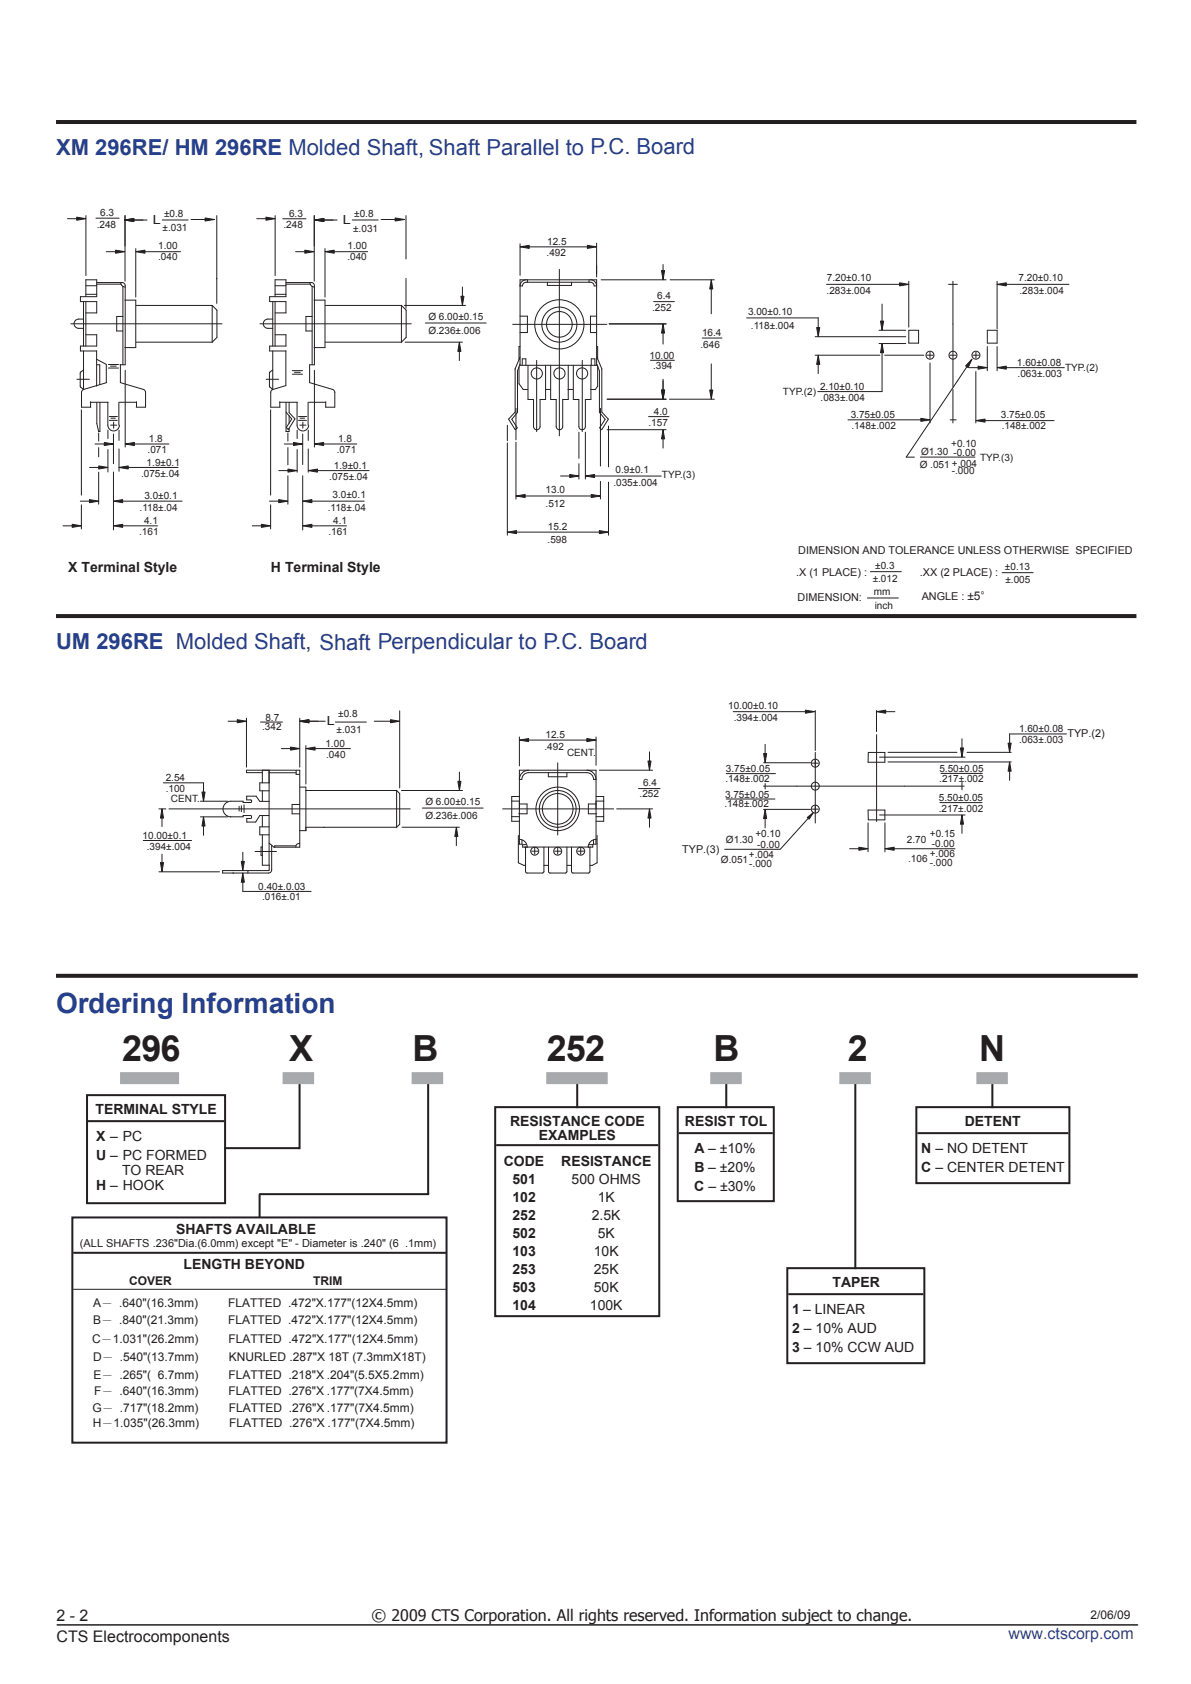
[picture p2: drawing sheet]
<svg xmlns="http://www.w3.org/2000/svg" width="210mm" height="297mm" viewBox="0 0 210 297" stroke-linecap="round" stroke-linejoin="round" font-family="sans-serif">
<defs><g id="words">
<g font-size="6.3" fill="#231f20">
<text x="21.6" y="187.2">296</text>
<text x="51" y="187.2">X</text>
<text x="72.7" y="187.2">B</text>
<text x="96.4" y="187.2">252</text>
<text x="125.8" y="187.2">B</text>
<text x="149.5" y="187.2">2</text>
<text x="172.7" y="187.2">N</text>
</g>
<text font-size="4.9" fill="#25408f" x="9.9" y="178.6">Ordering Information</text>
<g font-size="3.9" fill="#25408f">
<text x="9.9" y="27.3">XM 296RE/ HM 296RE Molded Shaft, Shaft Parallel to P.C. Board</text>
<text x="9.9" y="114.4">UM 296RE Molded Shaft, Shaft Perpendicular to P.C. Board</text>
</g>
<g font-size="2.8" fill="#231f20">
<text x="10" y="285.9">2 - 2</text>
<text x="65.5" y="285.9">© 2009 CTS Corporation. All rights reserved. Information subject to change.</text>
<text x="10" y="289.6">CTS Electrocomponents</text>
</g>
<text font-size="2.8" fill="#333b97" x="177.8" y="289.1">www.ctscorp.com</text>
<g font-size="2.5" fill="#231f20">
<text x="12" y="100.9">X Terminal Style</text>
<text x="47.8" y="100.9">H Terminal Style</text>
<text x="16.8" y="196.5">TERMINAL STYLE</text>
<text x="16.9" y="201.3">X – PC</text>
<text x="90" y="198.6">RESISTANCE CODE</text>
<text x="95" y="201.1">EXAMPLES</text>
<text x="120.8" y="198.6">RESIST TOL</text>
<text x="122.5" y="203.4">A – ±10%</text>
<text x="162.4" y="203.4">N – NO DETENT</text>
<text x="170.1" y="198.6">DETENT</text>
<text x="16.9" y="204.6">U – PC FORMED</text>
<text x="16.9" y="209.9">H – HOOK</text>
<text x="21.5" y="207.3">TO REAR</text>
<text x="88.8" y="205.7">CODE</text>
<text x="90.4" y="208.8">501</text>
<text x="99" y="205.7">RESISTANCE</text>
<text x="100.8" y="208.8">500 OHMS</text>
<text x="122.4" y="206.7">B – ±20%</text>
<text x="162.4" y="206.7">C – CENTER DETENT</text>
<text x="90.4" y="212">102</text>
<text x="90.4" y="215.2">252</text>
<text x="104.4" y="215.2">2.5K</text>
<text x="105.4" y="212">1K</text>
<text x="122.4" y="210.1">C – ±30%</text>
<text x="31" y="217.6">SHAFTS AVAILABLE</text>
<text x="90.4" y="218.4">502</text>
<text x="90.4" y="221.5">103</text>
<text x="104.7" y="221.5">10K</text>
<text x="105.4" y="218.4">5K</text>
<text x="32.4" y="223.8">LENGTH BEYOND</text>
<text x="90.4" y="224.7">253</text>
<text x="90.4" y="227.9">503</text>
<text x="104.7" y="224.7">25K</text>
<text x="104.7" y="227.9">50K</text>
<text x="146.8" y="227">TAPER</text>
<text x="90.4" y="231.1">104</text>
<text x="104" y="231.1">100K</text>
<text x="139.7" y="231.8">1 – LINEAR</text>
<text x="139.7" y="235.1">2 – 10% AUD</text>
<text x="139.7" y="238.5">3 – 10% CCW AUD</text>
</g>
<g font-size="2.2" fill="#231f20">
<text x="27" y="39.4">L</text>
<text x="60.5" y="39.4">L</text>
<text x="57.6" y="127.8">L</text>
</g>
<g font-size="2.1" fill="#231f20">
<text x="22.8" y="226.5">COVER</text>
<text x="55.2" y="226.5">TRIM</text>
<text x="16.4" y="230.4">A－ .640&quot;(16.3mm)</text>
<text x="16.4" y="233.4">B－ .840&quot;(21.3mm)</text>
<text x="40.3" y="230.4">FLATTED .472&quot;X.177&quot;(12X4.5mm)</text>
<text x="40.3" y="233.4">FLATTED .472&quot;X.177&quot;(12X4.5mm)</text>
<text x="16.3" y="236.8">C－1.031&quot;(26.2mm)</text>
<text x="16.4" y="240">D－ .540&quot;(13.7mm)</text>
<text x="40.3" y="236.8">FLATTED .472&quot;X.177&quot;(12X4.5mm)</text>
<text x="40.3" y="240">KNURLED .287&quot;X 18T (7.3mmX18T)</text>
<text x="16.5" y="243.1">E－ .265&quot;( 6.7mm)</text>
<text x="40.3" y="243.1">FLATTED .218&quot;X .204&quot;(5.5X5.2mm)</text>
<text x="16.3" y="249">G－ .717&quot;(18.2mm)</text>
<text x="16.4" y="251.8">H－1.035&quot;(26.3mm)</text>
<text x="16.6" y="246.1">F－ .640&quot;(16.3mm)</text>
<text x="40.3" y="246.1">FLATTED .276&quot;X .177&quot;(7X4.5mm)</text>
<text x="40.3" y="249">FLATTED .276&quot;X .177&quot;(7X4.5mm)</text>
<text x="40.4" y="251.8">FLATTED .276&quot;X .177&quot;(7X4.5mm)</text>
<text x="192.3" y="285.5">2/06/09</text>
</g>
<g font-size="1.9" fill="#231f20">
<text x="140.4" y="101.5">.X (1 PLACE) :</text>
<text x="140.8" y="97.7">DIMENSION AND TOLERANCE UNLESS OTHERWISE SPECIFIED</text>
<text x="162.2" y="101.5">.XX (2 PLACE) :</text>
<text x="140.6" y="106">DIMENSION:</text>
<text x="162.5" y="105.8">ANGLE : ±5°</text>
<text x="188.2" y="129.9">TYP.(2)</text>
<text x="120.3" y="150.4">TYP.(3)</text>
<text x="14.1" y="220">(ALL SHAFTS .236&quot;Dia.(6.0mm) except &quot;E&quot; - Diameter is .240&quot; (6 .1mm)</text>
</g>
<g font-size="1.8" fill="#231f20">
<text x="17" y="40.2">.248</text>
<text x="17.7" y="38.1">6.3</text>
<text x="28.7" y="40.7">±.031</text>
<text x="28.9" y="38.3">±0.8</text>
<text x="50" y="40.3">.248</text>
<text x="51" y="38.2">6.3</text>
<text x="62.3" y="40.8">±.031</text>
<text x="62.5" y="38.3">±0.8</text>
<text x="27.9" y="45.9">.040</text>
<text x="27.9" y="43.8">1.00</text>
<text x="61.3" y="45.9">.040</text>
<text x="61.3" y="43.8">1.00</text>
<text x="96.4" y="45.2">.492</text>
<text x="96.5" y="43.3">12.5</text>
<text x="115.9" y="52.7">6.4</text>
<text x="145.7" y="51.8">.283±.004</text>
<text x="145.8" y="49.6">7.20±0.10</text>
<text x="179.6" y="49.6">7.20±0.10</text>
<text x="179.8" y="51.8">.283±.004</text>
<text x="75.5" y="56.4">Ø 6.00±0.15</text>
<text x="75.5" y="58.9">Ø.236±.006</text>
<text x="115" y="54.8">.252</text>
<text x="123.8" y="59.3">16.4</text>
<text x="131.9" y="55.5">3.00±0.10</text>
<text x="132.4" y="57.9">.118±.004</text>
<text x="114.5" y="63.3">10.00</text>
<text x="115.1" y="65">.394</text>
<text x="123.5" y="61.4">.646</text>
<text x="179.3" y="64.6">1.60±0.08</text>
<text x="187.8" y="65.4">TYP.(2)</text>
<text x="138.1" y="69.6">TYP.(2)</text>
<text x="144.6" y="68.7">2.10±0.10</text>
<text x="144.7" y="70.7">.083±.004</text>
<text x="179.4" y="66.5">.063±.003</text>
<text x="114.3" y="75.2">.157</text>
<text x="115.3" y="73.1">4.0</text>
<text x="150" y="73.7">3.75±0.05</text>
<text x="150.1" y="75.7">.148±.002</text>
<text x="176.5" y="73.7">3.75±0.05</text>
<text x="176.6" y="75.7">.148±.002</text>
<text x="25.9" y="82.2">1.9±0.1</text>
<text x="26" y="80">.071</text>
<text x="26.2" y="78">1.8</text>
<text x="58.9" y="82.7">1.9±0.1</text>
<text x="59.4" y="80">.071</text>
<text x="59.6" y="78">1.8</text>
<text x="108.5" y="83.4">0.9±0.1</text>
<text x="162.2" y="82.5">Ø .051 +.004</text>
<text x="162.4" y="80.3">Ø1.30 -0.00</text>
<text x="167.7" y="78.8">+0.10</text>
<text x="167.8" y="83.6">-.000</text>
<text x="172.8" y="81.2">TYP.(3)</text>
<text x="24.9" y="84.1">.075±.04</text>
<text x="25.5" y="88">3.0±0.1</text>
<text x="58.1" y="84.7">.075±.04</text>
<text x="58.6" y="87.8">3.0±0.1</text>
<text x="96.2" y="87">13.0</text>
<text x="96.2" y="89.4">.512</text>
<text x="108.2" y="85.7">.035±.004</text>
<text x="116.7" y="84.2">TYP.(3)</text>
<text x="24.5" y="94.4">.161</text>
<text x="24.6" y="90.1">.118±.04</text>
<text x="25.4" y="92.5">4.1</text>
<text x="57.8" y="90.1">.118±.04</text>
<text x="57.9" y="94.4">.161</text>
<text x="58.8" y="92.5">4.1</text>
<text x="96.6" y="95.7">.598</text>
<text x="96.6" y="93.5">15.2</text>
<text x="154.3" y="100.4">±0.3</text>
<text x="177.2" y="100.5">±0.13</text>
<text x="153.9" y="102.7">±.012</text>
<text x="154.1" y="105">mm</text>
<text x="154.2" y="107.3">inch</text>
<text x="177.3" y="102.9">±.005</text>
<text x="128.4" y="125.1">10.00±0.10</text>
<text x="46.2" y="128.8">.342</text>
<text x="46.8" y="127.1">8.7</text>
<text x="57.4" y="131.7">1.00</text>
<text x="59.4" y="129.2">±.031</text>
<text x="59.6" y="126.5">±0.8</text>
<text x="96.2" y="130.2">12.5</text>
<text x="129.4" y="127.2">.394±.004</text>
<text x="179.7" y="131">.063±.003</text>
<text x="179.7" y="129.1">1.60±0.08</text>
<text x="29.2" y="137.8">2.54</text>
<text x="57.5" y="133.7">.040</text>
<text x="96" y="132.2">.492</text>
<text x="100" y="133.4">CENT.</text>
<text x="127.9" y="137.9">.148±.002</text>
<text x="128" y="136.2">3.75±0.05</text>
<text x="165.6" y="137.9">.217±.002</text>
<text x="165.6" y="136.2">5.50±0.05</text>
<text x="29.2" y="139.7">.100</text>
<text x="30.2" y="141.5">CENT.</text>
<text x="75" y="142">Ø 6.00±0.15</text>
<text x="112.8" y="140.6">.252</text>
<text x="113.4" y="138.7">6.4</text>
<text x="127.8" y="142.4">.148±.002</text>
<text x="127.8" y="140.7">3.75±0.05</text>
<text x="165.5" y="141.3">5.50±0.05</text>
<text x="165.5" y="143.1">.217±.002</text>
<text x="25.1" y="147.9">10.00±0.1</text>
<text x="25.9" y="149.9">.394±.004</text>
<text x="75" y="144.4">Ø.236±.006</text>
<text x="128" y="148.7">Ø1.30</text>
<text x="133.2" y="147.7">+0.10</text>
<text x="133.5" y="149.5">-0.00</text>
<text x="159.9" y="148.7">2.70</text>
<text x="164" y="147.6">+0.15</text>
<text x="164.3" y="149.3">-0.00</text>
<text x="127.1" y="152.2">Ø.051</text>
<text x="132" y="151.3">+.004</text>
<text x="132.1" y="152.9">-.000</text>
<text x="160.1" y="152.1">.106</text>
<text x="163.9" y="151.2">+.006</text>
<text x="163.9" y="152.8">-.000</text>
<text x="45.5" y="157">0.40±.0.03</text>
<text x="46.2" y="158.7">.016±.01</text>
</g>
</g></defs>
<path d="M52.8 190.7v12M75.5 190.7v19.9M101.8 190.7v6M128.1 190.7v5.8M150.8 190.7v36.5M175 190.7v4.9M38.7 202.5h14.1M45.7 210.6h30M45.8 210.6v4.1" fill="none" stroke="#231f20" stroke-width=".35"/>
<path d="M119.7 195.4h16.6v16.3h-16.6z" fill-rule="evenodd" fill="#fff"/>
<path d="M119.5 195.3h16.9v16.5h-16.9zM119.7 199.8h16.6" fill="none" stroke="#231f20" stroke-width=".35"/>
<path d="M15.5 193.3h24v18.7h-24z" fill-rule="evenodd" fill="#fff"/>
<path d="M15.3 193.1h24.4v19.1h-24.4zM15.5 197.7h24M12.8 214.7h65.9v39.7h-65.9zM12.9 221h65.9" fill="none" stroke="#231f20" stroke-width=".35"/>
<path d="M12.9 227.4h65.9" fill="none" stroke="#231f20" stroke-width=".18"/>
<path d="M9.9 21.5h190.5M9.9 108.7h190.5M9.9 172.1h190.7" fill="none" stroke="#231f20" stroke-width=".71" stroke-linecap="butt"/>
<path d="M49.8 190.1h5.6M72.6 190.1h5.5M96.3 190.1h10.9M125.2 190.1h5.6M148 190.1h5.5M172.2 190.1h5.5" fill="none" stroke="#a8a9ad" stroke-width="2.1" stroke-linecap="butt"/>
<path d="M139 223.8h23.8v16.4h-23.8z" fill-rule="evenodd" fill="#fff"/>
<path d="M138.8 223.7h24.2v16.7h-24.2zM139 228.2h23.8" fill="none" stroke="#231f20" stroke-width=".35"/>
<path d="M161.7 195.4h26.7v13.1h-26.7z" fill-rule="evenodd" fill="#fff"/>
<path d="M161.6 195.3h27v13.4h-27zM161.7 199.8h26.7" fill="none" stroke="#231f20" stroke-width=".35"/>
<path d="M87.5 195.4h28.6v36.6h-28.6z" fill-rule="evenodd" fill="#fff"/>
<path d="M87.3 195.3h28.9v36.8h-28.9zM87.5 202h28.6" fill="none" stroke="#231f20" stroke-width=".35"/>
<g fill="none" stroke="#231f20" stroke-width=".18">
<path d="M16.9 38.5h4.1M49.9 38.6h4M92.6 43.5h11.9M115.2 53.2h3.7M123.8 59.6h3.5M131.7 56.1h12.6M22.1 65.3v13.5M23.7 78.3h6.1M55.4 65.3v13.5M91 72v5.6M114.4 73.5h3.6M114.7 63.5h4.2"/>
<path d="M144.2 69.1h11.3M11.1 92.7h1.6M20 83.2v10.3M21 82.4h10.4M91.1 93.8h14.6M92.6 87.5h11.7M162.3 80.6h9.6"/>
</g>
<path d="M20 92.7l1.6-.2v.5z" fill-rule="evenodd" fill="#231f20"/>
<path d="M14.4 89v4.3M20 92.7l1.6-.2v.5z" fill="none" stroke="#231f20" stroke-width=".18"/>
<path d="M12.7 92.5l1.7 .2-1.7 .3z" fill-rule="evenodd" fill="#231f20"/>
<path d="M12.7 92.5l1.7 .2-1.7 .3zM21.6 92.7h6.2" fill="none" stroke="#231f20" stroke-width=".18"/>
<path d="M20 88.4l1.6-.3v.6z" fill-rule="evenodd" fill="#231f20"/>
<path d="M14.4 72.3v15M19 79.3v3.9M20 76.5v5.3M20 88.4l1.6-.3v.6z" fill="none" stroke="#231f20" stroke-width=".18"/>
<path d="M15.8 88.1l1.6 .3-1.6 .3z" fill-rule="evenodd" fill="#231f20"/>
<path d="M14.2 88.4h1.6M15.8 88.1l1.6 .3-1.6 .3zM15.8 82.4h1.6M17.4 83.3v5.6" fill="none" stroke="#231f20" stroke-width=".18"/>
<path d="M17.4 82.2l1.6 .2-1.6 .3z" fill-rule="evenodd" fill="#231f20"/>
<path d="M16.8 78.3h1.6M17.4 76.4v1.4M17.4 78.9v1.7M19 75.9v1.4M17.4 82.2l1.6 .2-1.6 .3z" fill="none" stroke="#231f20" stroke-width=".18"/>
<path d="M18.4 78l1.6 .3-1.6 .3z" fill-rule="evenodd" fill="#231f20"/>
<path d="M18.4 78l1.6 .3-1.6 .3zM21 79.2v3.9M21.6 88.4h10.5" fill="none" stroke="#231f20" stroke-width=".18"/>
<path d="M21 82.4l1.6-.2v.5z" fill-rule="evenodd" fill="#231f20"/>
<path d="M21 75.9v1.8M21 82.4l1.6-.2v.5z" fill="none" stroke="#231f20" stroke-width=".18"/>
<path d="M22.1 78.3l1.6-.3v.6z" fill-rule="evenodd" fill="#231f20"/>
<path d="M22.1 78.3l1.6-.3v.6z" fill="none" stroke="#231f20" stroke-width=".18"/>
<path d="M55.4 78.3l1.7-.3v.6z" fill-rule="evenodd" fill="#231f20"/>
<path d="M55.4 78.3l1.7-.3v.6zM44.5 92.7h1.6M47.7 89v4.3M53.4 83.9v9.6M55 88.4h9.2M55 92.7h6.1M56 83h9.1" fill="none" stroke="#231f20" stroke-width=".18"/>
<path d="M46.1 92.5l1.6 .2-1.6 .3z" fill-rule="evenodd" fill="#231f20"/>
<path d="M46.1 92.5l1.6 .2-1.6 .3z" fill="none" stroke="#231f20" stroke-width=".18"/>
<path d="M53.4 92.7l1.6-.2v.5z" fill-rule="evenodd" fill="#231f20"/>
<path d="M47.7 72.3v15M50.8 78.9v3.1M52.4 79.3v4M53.4 76.5v5.4M54.4 79.2v4.1M47.5 88.4h1.6M53.4 92.7l1.6-.2v.5z" fill="none" stroke="#231f20" stroke-width=".18"/>
<path d="M50.8 82.7l1.6 .3-1.6 .3z" fill-rule="evenodd" fill="#231f20"/>
<path d="M50.8 83.9v5M50.8 82.7l1.6 .3-1.6 .3z" fill="none" stroke="#231f20" stroke-width=".18"/>
<path d="M49.1 88.1l1.7 .3-1.7 .3z" fill-rule="evenodd" fill="#231f20"/>
<path d="M49.1 88.1l1.7 .3-1.7 .3zM49.2 83h1.6" fill="none" stroke="#231f20" stroke-width=".18"/>
<path d="M53.4 88.4l1.6-.3v.6z" fill-rule="evenodd" fill="#231f20"/>
<path d="M53.4 88.4l1.6-.3v.6z" fill="none" stroke="#231f20" stroke-width=".18"/>
<path d="M54.4 83l1.6-.3v.6z" fill-rule="evenodd" fill="#231f20"/>
<path d="M54.4 83l1.6-.3v.6z" fill="none" stroke="#231f20" stroke-width=".18"/>
<path d="M51.8 78l1.6 .3-1.6 .3z" fill-rule="evenodd" fill="#231f20"/>
<path d="M50.1 78.3h1.7M50.8 76.4v1.4M51.8 78l1.6 .3-1.6 .3zM52.4 75.9v1.4M54.4 75.9v1.8M57.1 78.3h5.8M89.5 78.1v16.3" fill="none" stroke="#231f20" stroke-width=".18"/>
<path d="M89.5 93.8l1.6-.2v.5z" fill-rule="evenodd" fill="#231f20"/>
<path d="M91 78v10M89.5 93.8l1.6-.2v.5z" fill="none" stroke="#231f20" stroke-width=".18"/>
<path d="M91 87.5l1.6-.3v.5z" fill-rule="evenodd" fill="#231f20"/>
<path d="M38.2 38v15.5M22 43.4v-5.4v11.6M89.5 75v2.7M91 87.5l1.6-.3v.5z" fill="none" stroke="#231f20" stroke-width=".18"/>
<path d="M13.5 38.3l1.6 .3-1.6 .2z" fill-rule="evenodd" fill="#231f20"/>
<path d="M11.9 38.6h1.6M13.5 38.3l1.6 .3-1.6 .2zM15.1 38v10.6M18.8 44.4h1.6M23.9 43.9v8.5M25.6 44.4h6.2" fill="none" stroke="#231f20" stroke-width=".18"/>
<path d="M23.9 44.4l1.7-.3v.6z" fill-rule="evenodd" fill="#231f20"/>
<path d="M23.9 44.4l1.7-.3v.6z" fill="none" stroke="#231f20" stroke-width=".18"/>
<path d="M20.4 44.1l1.6 .3-1.6 .3z" fill-rule="evenodd" fill="#231f20"/>
<path d="M71.6 38v7.7M20.4 44.1l1.6 .3-1.6 .3zM38.2 49.1v.1M55.4 43.4v-5.4v11.6" fill="none" stroke="#231f20" stroke-width=".18"/>
<path d="M46.9 38.3l1.6 .3-1.6 .2z" fill-rule="evenodd" fill="#231f20"/>
<path d="M45.3 38.6h1.6M46.9 38.3l1.6 .3-1.6 .2zM48.5 38v10.6" fill="none" stroke="#231f20" stroke-width=".18"/>
<path d="M53.7 44.1l1.7 .3-1.7 .3z" fill-rule="evenodd" fill="#231f20"/>
<path d="M52.1 44.4h1.6M53.7 44.1l1.7 .3-1.7 .3zM57.3 43.9v8.5M58.9 44.4h5.9" fill="none" stroke="#231f20" stroke-width=".18"/>
<path d="M57.3 44.4l1.6-.3v.6z" fill-rule="evenodd" fill="#231f20"/>
<path d="M57.3 44.4l1.6-.3v.6zM71.6 49.3v5.1M71.6 49.1v.1M91.7 43v5.6" fill="none" stroke="#231f20" stroke-width=".18"/>
<path d="M91.7 43.5l1.6-.2v.5z" fill-rule="evenodd" fill="#231f20"/>
<path d="M91.7 43.5l1.6-.2v.5zM105.9 72v10.2M107.1 75.8h10.4M149.5 74h12.9M164 64v10.6M168 68.7v5.9M172.1 65.5v9.1M104.8 84h11.8M107.3 85v9.4" fill="none" stroke="#231f20" stroke-width=".18"/>
<path d="M105.7 93.6l1.6 .2-1.6 .3z" fill-rule="evenodd" fill="#231f20"/>
<path d="M102.1 76.2v4.6M103.2 76.2v8.3M105.7 93.6l1.6 .2-1.6 .3z" fill="none" stroke="#231f20" stroke-width=".18"/>
<path d="M100.5 83.7l1.6 .3-1.6 .2z" fill-rule="evenodd" fill="#231f20"/>
<path d="M98.8 84h1.7M100.5 83.7l1.6 .3-1.6 .2zM105.9 84.9v3.1" fill="none" stroke="#231f20" stroke-width=".18"/>
<path d="M104.3 87.2l1.6 .3-1.6 .2z" fill-rule="evenodd" fill="#231f20"/>
<path d="M104.3 87.2l1.6 .3-1.6 .2z" fill="none" stroke="#231f20" stroke-width=".18"/>
<path d="M103.2 84l1.6-.3v.5z" fill-rule="evenodd" fill="#231f20"/>
<path d="M107.3 75.1v7.2M102.1 81.8v2.7M103.2 84l1.6-.3v.5z" fill="none" stroke="#231f20" stroke-width=".18"/>
<path d="M116.9 75.8l.3 1.6h-.6z" fill-rule="evenodd" fill="#231f20"/>
<path d="M116.9 75.8l.3 1.6h-.6zM116.9 77.4v1.6" fill="none" stroke="#231f20" stroke-width=".18"/>
<path d="M172.1 74.2l1.6-.3v.6z" fill-rule="evenodd" fill="#231f20"/>
<path d="M168.8 67.2l-9 13.4h1.4M172.1 74.2l1.6-.3v.6z" fill="none" stroke="#231f20" stroke-width=".18"/>
<path d="M162.4 73.8l1.6 .2-1.6 .3z" fill-rule="evenodd" fill="#231f20"/>
<path d="M145.7 50.1h12.9M162.4 73.8l1.6 .2-1.6 .3zM167.5 74h1.1M173.7 74.2h12.2" fill="none" stroke="#231f20" stroke-width=".18"/>
<path d="M155.3 56.6h.5l-.3 1.6z" fill-rule="evenodd" fill="#231f20"/>
<path d="M155.3 56.6h.5l-.3 1.6z" fill="none" stroke="#231f20" stroke-width=".18"/>
<path d="M155.5 60.6l.3 1.6h-.5z" fill-rule="evenodd" fill="#231f20"/>
<path d="M105.2 42.9v5.9M105.2 46.9v1.4M106 49.3h11.5M107.4 57.1h10.1M143.7 59.4h16M155 58.2h4.7M107.1 70.4h10.4M155 60.6h4.7M155.5 60.6l.3 1.6h-.5z" fill="none" stroke="#231f20" stroke-width=".18"/>
<path d="M103.6 43.3l1.6 .2-1.6 .3z" fill-rule="evenodd" fill="#231f20"/>
<path d="M103.6 43.3l1.6 .2-1.6 .3zM125.4 50.8v4.5M116.9 66.9v1.9v-1.6M118 70.4h8" fill="none" stroke="#231f20" stroke-width=".18"/>
<path d="M116.6 68.8h.6l-.3 1.6z" fill-rule="evenodd" fill="#231f20"/>
<path d="M116.6 68.8h.6l-.3 1.6z" fill="none" stroke="#231f20" stroke-width=".18"/>
<path d="M116.6 68.8h.6l-.3 1.6z" fill-rule="evenodd" fill="#231f20"/>
<path d="M116.9 58.7v2M116.6 68.8h.6l-.3 1.6z" fill="none" stroke="#231f20" stroke-width=".18"/>
<path d="M116.9 57.1l.3 1.6h-.6z" fill-rule="evenodd" fill="#231f20"/>
<path d="M116.9 57.1l.3 1.6h-.6zM125.4 64.2v4.6" fill="none" stroke="#231f20" stroke-width=".18"/>
<path d="M125.1 68.8h.6l-.3 1.6z" fill-rule="evenodd" fill="#231f20"/>
<path d="M116.9 46.7v1M118.2 49.3h7.8M125.1 68.8h.6l-.3 1.6z" fill="none" stroke="#231f20" stroke-width=".18"/>
<path d="M116.6 47.7h.6l-.3 1.6z" fill-rule="evenodd" fill="#231f20"/>
<path d="M116.6 47.7h.6l-.3 1.6z" fill="none" stroke="#231f20" stroke-width=".18"/>
<path d="M125.4 49.3l.3 1.7h-.6z" fill-rule="evenodd" fill="#231f20"/>
<path d="M125.4 49.3l.3 1.7h-.6zM155.5 53.6v3.7M143.7 62.6h11.4" fill="none" stroke="#231f20" stroke-width=".18"/>
<path d="M144.3 62.6l.2 1.7h-.5z" fill-rule="evenodd" fill="#231f20"/>
<path d="M144.3 62.6l.2 1.7h-.5zM144.3 64.3v1.6" fill="none" stroke="#231f20" stroke-width=".18"/>
<path d="M144 57.8h.5l-.2 1.6z" fill-rule="evenodd" fill="#231f20"/>
<path d="M144 57.8h.5l-.2 1.6zM144.3 56.1v1.7M160.2 49.6v8.1M168 49.6v7.6M155.5 62.2v6.9M156 62.6h6.9M170.8 64.8h1.7" fill="none" stroke="#231f20" stroke-width=".18"/>
<path d="M171.4 63.3l-.7 1.5-.4-.3z" fill-rule="evenodd" fill="#231f20"/>
<path d="M170.5 64.7l-1.7 2.5M171.4 63.3l-.7 1.5-.4-.3z" fill="none" stroke="#231f20" stroke-width=".18"/>
<path d="M158.6 49.9l1.6 .2-1.6 .3z" fill-rule="evenodd" fill="#231f20"/>
<path d="M158.6 49.9l1.6 .2-1.6 .3zM167.3 50.1h1.5M175.8 49.6v8.4M174.1 61.1v4.3M175.8 61.1v4.3M177.4 64.8h10.3" fill="none" stroke="#231f20" stroke-width=".18"/>
<path d="M175.8 64.8l1.6-.2v.5z" fill-rule="evenodd" fill="#231f20"/>
<path d="M175.8 64.8l1.6-.2v.5z" fill="none" stroke="#231f20" stroke-width=".18"/>
<path d="M172.5 64.6l1.6 .2-1.6 .3z" fill-rule="evenodd" fill="#231f20"/>
<path d="M177.4 50.1h11.1M172.5 64.6l1.6 .2-1.6 .3z" fill="none" stroke="#231f20" stroke-width=".18"/>
<path d="M175.8 50.1l1.6-.2v.5z" fill-rule="evenodd" fill="#231f20"/>
<g fill="none" stroke="#231f20" stroke-width=".18">
<path d="M12.5 57.1h26.6M14.7 53.2v7.9M14.7 56.3h-.6a.84 .84 0 0 0-1 .8 .84 .84 0 0 0 1 .8h.6M15.1 53.2v7.9M15.1 59h2v2h-2.9v.9h2.8v6.2M15.1 52.3v-3h2v3h-2.9v.9h2.9v2h-2M15.1 50.4h2M15.1 51.9h2M17 50.1h4.4M17.1 49.8h3.6a1.39 1.39 0 0 1 1.3 .3l.1 14.2h-.9M21.3 49.8a.79 .79 0 0 0 .8 .8M21.7 50.5v13.8"/>
<path d="M21.7 55.8h-1.1v2.6h1.1M22 52.9h1.9v2.2v6.2h-1.9M24 53.9h13.4M37.4 53.9v6.4M37.4 53.9l.1 .1a1.46 1.46 0 0 1 .7 1.7v3.5a1.54 1.54 0 0 1-.8 1.1M45.8 57.1h26.7M48.1 53.2v7.9M48.1 56.3h-.6a.84 .84 0 0 0-1.1 .8 .84 .84 0 0 0 1.1 .8h.6M48.5 53.2v7.9M48.5 59h1.9v2h-2.9v.9h2.9M48.5 52.3v-3h1.9v3h-2.9v.7v.2h2.9v2h-1.9M48.5 51.9h1.9"/>
<path d="M48.5 50.4h1.9M50.4 50.1h4.3M50.4 49.8h3.6a1.39 1.39 0 0 1 1.4 .3v14.2h-.8v3.2l3.2 .9a1.18 1.18 0 0 1 1.2 .8v2.6M54.6 49.8a.79 .79 0 0 0 .8 .8M55 50.5v13.8M55 55.8h-1.1v.9v1.7h1.1M55.4 52.9h1.9v1.1v7.3h-1.9M57.4 53.9h13.4M70.8 53.9v6.4M70.8 53.9l.1 .1a1.46 1.46 0 0 1 .7 1.7v3.5a1.54 1.54 0 0 1-.8 1.1M71.3 53.9h10.8M90.4 57.2h16.6"/>
<path d="M91.7 49.3h13.5M92.8 49.8h11.3M96.5 50.3h4.3M98.6 47.5v29.4M168 57.2v11.1M175.8 50.1l1.6-.2v.5zM13.6 66.9h2.2M14.4 71.8h1.6M14.7 65.3l-.5 .4-.1 .9 .1 1.6 .5 .5M14.7 61.9v6.8M15.9 70.9h3.2M16 70.9v.9"/>
<path d="M17 63.4l1.7 .8M17 64.3h.6v3.5M17.1 71v3.7l.3 1.4h.2v-5.1M18.7 64.3v3.2M18.8 67.5l-3.2 .9a1.18 1.18 0 0 0-1.2 .8v2.6M19 70.9v3.3a1.67 1.67 0 0 0 .6 1.7 1.02 1.02 0 0 0 1.5-.9M19.1 64.9h1.8M19.1 64.3h1.8M19.3 74.1h1.4M19.3 73.5h1.4M19.5 64.6h1M19.5 75h1.1"/>
<path d="M19.6 73.8h.7M20 74.4v1.1M21 70.9v4.1M21.1 70.9h3M21.2 64.3v3.2l3.3 .9a1.18 1.18 0 0 1 1.2 .8v2.6M24 60.3h13.4M24 71.8h1.6M24.1 70.9v.9M46.9 66.9h2.2M47.8 71.8h1.6M48.1 65.3l-.6 .5v2.3l.6 .6M48.1 61.9v6.8"/>
<path d="M49.3 70.9h3.1M49.3 70.9v.9M50.4 61.9v6.1l-1.5 .4a1.18 1.18 0 0 0-1.2 .8v2.6M50.4 71v5.1h.6v-.6M51 71v.6a1.57 1.57 0 0 0 .5 1.7l.5 .6-1.2 1.9-.3-.4 .9-1.5-1-1.2M51 73.3v1.3M51.5 66h1.8M51.5 65.4h1.8M51.9 65.7h1M52.4 70.9v3.3a1.67 1.67 0 0 0 .6 1.7 1.02 1.02 0 0 0 1.4-.9M52.6 74.1h1.4M52.6 73.5h1.5"/>
<path d="M52.9 75h1M52.9 73.8h.8M53.4 74.4v1.1M54.3 70.9v4.1M54.4 70.9h3M57.4 60.3h13.4M57.4 71.8h1.6M57.4 70.9v.9M71.4 60.3h10.1M90.8 65.1v6.6a1.23 1.23 0 0 1-.5 1.6l-.6 .6 1.2 1.9 .3-.4-1-1.5 .2-.1a2.06 2.06 0 0 0 .8-2v-6.4M91.7 64.4h13.5M94.1 70.5v3.8a1.48 1.48 0 0 0 .3 1.4 .61 .61 0 0 0 .7-.1 .61 .61 0 0 0 .1-.6v-4.5"/>
<path d="M94.6 63.6v12.5M97.1 70.5h1M102.7 63.6v12.5"/>
<circle cx="98.6" cy="57.2" r="4.3"/>
<circle cx="98.6" cy="57.2" r="2.26"/>
<circle cx="98.6" cy="57.2" r="3.1"/>
</g>
<path d="M81 60.3l.3 1.7h-.6z" fill-rule="evenodd" fill="#231f20"/>
<path d="M81 60.3l.3 1.7h-.6zM81 62v1.6" fill="none" stroke="#231f20" stroke-width=".18"/>
<path d="M81.3 52.2h.5l-.3 1.7z" fill-rule="evenodd" fill="#231f20"/>
<g fill="none" stroke="#231f20" stroke-width=".18">
<path d="M81.3 52.2h.5l-.3 1.7zM81.5 50.6v1.6M91.7 49.3v15.1M91.7 55.8h1.3v.2v2.6h-1.3M92.8 49.3a1.08 1.08 0 0 0-1.1 1.1h.4a.65 .65 0 0 1 .7-.6M93 49.3v.5M96.5 49.8v.5M100.8 49.8v.5M103.9 49.3v.5M104.1 49.3a1.08 1.08 0 0 1 1.1 1.1h-.4a.65 .65 0 0 0-.7-.6M105.2 49.3v15.1M105.2 55.8h-1.1v2.8h1.1"/>
<path d="M160.2 58.2h1.8v2.3h-1.8zM174.1 58.2h1.7v2.3h-1.7zM91.5 64.7v2.2a1.97 1.97 0 0 0 .8 1.8h.8M91.7 63l-.9 2.1M91.7 64.2l-.5 1.2M91.7 61.1h-.2v2.3M92.1 64.4v-1.1h.6v1.1M93.1 64.4v6.1h1M96.2 64.4v6.1h-1M96.2 68.7h.9M97.1 64.4v6.1M100.1 68.7h.9"/>
<path d="M100.2 64.4v6.1h-1v3.8a1.48 1.48 0 0 1-.3 1.4 .61 .61 0 0 1-.7-.1 .61 .61 0 0 1-.1-.6v-4.5M101.1 64.4v6.1h1v3.8a1.48 1.48 0 0 0 .3 1.4 .61 .61 0 0 0 .6-.1 .61 .61 0 0 0 .2-.6v-4.5h1v-6.1M104.3 64.4v-1.1h.6v1.1M105.2 63a6.1 6.1 0 0 1 .9 2.4v6.3a1.23 1.23 0 0 0 .6 1.6l.6 .6-1.2 1.9M105.3 64.3l.2 .5a2.19 2.19 0 0 1 .2 1.5v5.5a1.28 1.28 0 0 0 .5 1.5l.5 .6-1 1.5 .4 .4M105.3 61.1h.1v2.2M105.4 64.6v2.6a1.3 1.3 0 0 1-.4 1.5h-.8M163.4 62.6h1.1M164 62.1v1.1M167.5 62.6h1.1M171.5 62.6h1.1M172.1 62.1v1.1"/>
<circle cx="94.6" cy="65.9" r=".99"/>
<circle cx="98.6" cy="65.9" r=".99"/>
<circle cx="102.6" cy="65.9" r=".99"/>
<circle cx="164" cy="62.6" r=".7"/>
<circle cx="168" cy="62.6" r=".7"/>
<circle cx="172.1" cy="62.6" r=".7"/>
</g>
<path d="M51.2 131.8l1.7 .2-1.7 .3z" fill-rule="evenodd" fill="#231f20"/>
<path d="M28.8 138.1h7.1M51.2 131.8l1.7 .2-1.7 .3zM25.3 148.2h8.5M28 153.8h10.7" fill="none" stroke="#231f20" stroke-width=".18"/>
<path d="M28.3 152.1h.5l-.2 1.7z" fill-rule="evenodd" fill="#231f20"/>
<path d="M28.3 152.1h.5l-.2 1.7zM28.6 150.6v1.5" fill="none" stroke="#231f20" stroke-width=".18"/>
<path d="M28.6 142.7l.2 1.6h-.5z" fill-rule="evenodd" fill="#231f20"/>
<path d="M28 142.7h1.3M28.6 142.7l.2 1.6h-.5zM28.6 144.3v1.5M42.8 157.2h12.1" fill="none" stroke="#231f20" stroke-width=".18"/>
<path d="M42.8 154l.3 1.6h-.6z" fill-rule="evenodd" fill="#231f20"/>
<path d="M41 153.5h.1M41 154h.2M42.8 154l.3 1.6h-.6zM42.8 155.6v1.6" fill="none" stroke="#231f20" stroke-width=".18"/>
<path d="M42.5 151.9h.6l-.3 1.6z" fill-rule="evenodd" fill="#231f20"/>
<path d="M35.3 141.3h4.9M35.3 144.1h4.9M35.9 145.7v1.6M42.5 151.9h.6l-.3 1.6zM42.8 150.3v1.6" fill="none" stroke="#231f20" stroke-width=".18"/>
<path d="M35.9 144.1l.3 1.6h-.6z" fill-rule="evenodd" fill="#231f20"/>
<path d="M35.9 144.1l.3 1.6h-.6z" fill="none" stroke="#231f20" stroke-width=".18"/>
<path d="M35.6 139.7h.6l-.3 1.6z" fill-rule="evenodd" fill="#231f20"/>
<path d="M35.6 139.7h.6l-.3 1.6zM35.9 138.1v1.6" fill="none" stroke="#231f20" stroke-width=".18"/>
<path d="M41.8 126.9l1.7 .3-1.7 .3z" fill-rule="evenodd" fill="#231f20"/>
<path d="M40.2 127.2h1.6M41.8 126.9l1.7 .3-1.7 .3zM43.5 126.7v8.6M45.9 127.3h3.9M49.6 132h1.6M52.9 126.7v8.6M53.9 131.5v6.8M55.6 132h6.2M56.1 127.2h-1.6h2.8M66 127.2h2.9M70.5 125.4v13.6M178 129.4h10" fill="none" stroke="#231f20" stroke-width=".18"/>
<path d="M53.9 132l1.7-.2v.5z" fill-rule="evenodd" fill="#231f20"/>
<path d="M53.9 132l1.7-.2v.5z" fill="none" stroke="#231f20" stroke-width=".18"/>
<path d="M52.9 127.2l1.6-.3v.6z" fill-rule="evenodd" fill="#231f20"/>
<path d="M52.9 127.2l1.6-.3v.6z" fill="none" stroke="#231f20" stroke-width=".18"/>
<path d="M52.9 127.2l1.6-.3v.6z" fill-rule="evenodd" fill="#231f20"/>
<path d="M52.9 127.2l1.6-.3v.6z" fill="none" stroke="#231f20" stroke-width=".18"/>
<path d="M68.9 126.9l1.6 .3-1.6 .3z" fill-rule="evenodd" fill="#231f20"/>
<path d="M68.9 126.9l1.6 .3-1.6 .3zM108.7 142.7h6.4" fill="none" stroke="#231f20" stroke-width=".18"/>
<path d="M114.5 142.7l.3 1.6h-.5z" fill-rule="evenodd" fill="#231f20"/>
<path d="M91.6 130v5.1M93.2 130.5h11.9M114.5 142.7l.3 1.6h-.5zM114.5 144.3v1.6" fill="none" stroke="#231f20" stroke-width=".18"/>
<path d="M91.6 130.5l1.6-.2v.5z" fill-rule="evenodd" fill="#231f20"/>
<path d="M91.6 130.5l1.6-.2v.5zM105.1 130v5M105.7 135.8h9.4" fill="none" stroke="#231f20" stroke-width=".18"/>
<path d="M103.5 130.3l1.6 .2-1.6 .3z" fill-rule="evenodd" fill="#231f20"/>
<path d="M103.5 130.3l1.6 .2-1.6 .3z" fill="none" stroke="#231f20" stroke-width=".18"/>
<path d="M114.3 134.2h.5l-.3 1.6z" fill-rule="evenodd" fill="#231f20"/>
<path d="M114.3 134.2h.5l-.3 1.6zM114.5 132.6v1.6M142.5 144.3l-4.9 5.5h-9.8" fill="none" stroke="#231f20" stroke-width=".18"/>
<path d="M142.3 144.2l1.1-.9-.7 1.2z" fill-rule="evenodd" fill="#231f20"/>
<path d="M134.6 138.7h5.9M134.6 142.7h8.3M142.3 144.2l1.1-.9-.7 1.2z" fill="none" stroke="#231f20" stroke-width=".18"/>
<path d="M134.9 142.7l.3 1.7h-.6z" fill-rule="evenodd" fill="#231f20"/>
<path d="M134.9 138.2v1M134.9 142.7l.3 1.7h-.6zM134.9 144.4v1.6M149.8 149.7h1.6M153.1 145.1v5.1" fill="none" stroke="#231f20" stroke-width=".18"/>
<path d="M151.4 149.4l1.7 .3-1.7 .3z" fill-rule="evenodd" fill="#231f20"/>
<path d="M129.3 125.5h12.7M134.6 134.5h8.3M134.9 131.3v1.6M151.4 149.4l1.7 .3-1.7 .3z" fill="none" stroke="#231f20" stroke-width=".18"/>
<path d="M134.6 132.9h.6l-.3 1.6z" fill-rule="evenodd" fill="#231f20"/>
<path d="M134.6 132.9h.6l-.3 1.6zM143.8 125.3v7.1" fill="none" stroke="#231f20" stroke-width=".18"/>
<path d="M142 125.2l1.6 .3-1.6 .3z" fill-rule="evenodd" fill="#231f20"/>
<path d="M142 125.2l1.6 .3-1.6 .3zM159.5 138.7h10.5M178 136v1.6M155.1 143.7h15.1M156 145.1v5.1M157.7 149.7h10.7M165.7 141.6h7.5" fill="none" stroke="#231f20" stroke-width=".18"/>
<path d="M156 149.7l1.7-.3v.6z" fill-rule="evenodd" fill="#231f20"/>
<path d="M156 149.7l1.7-.3v.6zM169.6 145.4v1.6" fill="none" stroke="#231f20" stroke-width=".18"/>
<path d="M169.6 143.7l.3 1.7h-.6z" fill-rule="evenodd" fill="#231f20"/>
<path d="M154.5 125.3v3.7M155.1 133.5h15.1M156.6 134.4h21.7M156.6 132.7h12.1M165.9 136.4h7.3M169.6 138v1.3M169.6 143.7l.3 1.7h-.6z" fill="none" stroke="#231f20" stroke-width=".18"/>
<path d="M154.5 125.5l1.7-.3v.6z" fill-rule="evenodd" fill="#231f20"/>
<path d="M154.5 125.5l1.7-.3v.6zM156.2 125.5h1.6M169.6 130.3v1.6" fill="none" stroke="#231f20" stroke-width=".18"/>
<path d="M169.3 131.9h.6l-.3 1.6z" fill-rule="evenodd" fill="#231f20"/>
<path d="M169.3 131.9h.6l-.3 1.6zM170.5 132.7h7.8" fill="none" stroke="#231f20" stroke-width=".18"/>
<path d="M177.7 131.1h.6l-.3 1.6z" fill-rule="evenodd" fill="#231f20"/>
<path d="M177.7 131.1h.6l-.3 1.6z" fill="none" stroke="#231f20" stroke-width=".18"/>
<path d="M178 134.4l.3 1.6h-.6z" fill-rule="evenodd" fill="#231f20"/>
<g fill="none" stroke="#231f20" stroke-width=".18">
<path d="M25.2 38.8h-1.6h2.3M46.3 136.3h-2.8v-.5h9.4v10.7M46.3 138.1v-2.3h1.1v16.8M46.3 139.5v1.8M47.4 135.9v2.2h-1.6v1.4h1.7M47.5 136.3h4.7M52.2 135.9v.7h.6M52.9 138.8h1v.6M53.9 139.4h16M53.9 139.4v7.1M59.1 127.3h5.5M69.9 139.4l.6 .6v.3v5.1l-.6 .5"/>
<path d="M69.9 139.4v6.5M93.2 135.8a1.62 1.62 0 0 0-1.6 1.7h.4a1.24 1.24 0 0 1 1.5-1.2h8.9a2.3 2.3 0 0 1 2 .5l.3 .7h.4a1.62 1.62 0 0 0-1.6-1.7M96.7 136.3v.7h.2h3.1v-.7M98.3 134.5v12.8M112.6 139.1h3.8M128 136.4h8.7M140.5 138.7h19M143.2 134.6h1.1M143.8 132.7v12.5M143.8 134.1v1M153.1 132.7h2.9v1.7h-2.9zM154.6 129.6v15.3"/>
<path d="M178 134.4l.3 1.6h-.6zM178 129.4v1.7M29.8 142.7h42.5M42.2 142.2v.8M42.6 142.1v1.1M43 141.9v1.4M43.7 153.5v.5M45 150.2h3.7M46.3 147.2v5.4h1.2l-.1 .9h-8.1v.5h7a1.52 1.52 0 0 0 1.5-.3l.1-4.6M46.3 143.8v2M46.3 149.4h-.3v1.4h.3M47.4 143.8h-1.6l-.7 1.2h-1.6v-.6l.8-.1 .1-.3-.2-.2h-1.3v.3h-2.3"/>
<path d="M47.5 141.3h-.3a2.04 2.04 0 0 1-1.5-.1 1.09 1.09 0 0 0-1.4-.8h-.8v.7h.8l.1 .3-.2 .1h-1.3v-.2h-2a1.39 1.39 0 0 0-1.6 1.3 1.39 1.39 0 0 0 1.4 1.5M47.5 145.8h-1.7v1.4h1.7M52.2 149.2h-3.8v.3M52.9 141.9h-1.4v1.6h1.4M52.9 146.5v2.9h-2.8a3.4 3.4 0 0 1-1.9-.1l-.8-.6M52.9 148.8a.54 .54 0 0 0-.7 .6M52.9 146.5h1M57.1 145.9h.1M69.9 145.9h-16v.6M88.6 142.7h19.6M90.2 141.3v2.7M90.2 144h1.4"/>
<path d="M90.2 144v.8h1.4M90.2 141.3h1.4v.5M91.4 147.3v4.6a.81 .81 0 0 0 .8 .7h.5M91.6 141.8h1.3v1.7h-1.4M91.6 141.8v.9M91.6 148a1.37 1.37 0 0 1 1.4 1.4h-.5M91.6 140.5h-1.4v.8M92 148.1v.8h-.4v-13.1h13.5v12.3M92.5 149.4h11.4M92.8 149h-.6v.4h.3M93.7 150.1h1.1M94.3 149.6v1.1"/>
<path d="M95.9 149.4v3.4a1.1 1.1 0 0 1-.1 1.1l-1.9 .1a1.2 1.2 0 0 1-1.2-.2v-4.4M95.9 152.6h.8M97.8 150.1h1.1M98.3 149.6v1.1M100 149.4v3.4a1.11 1.11 0 0 1-.2 1.1l-1.9 .1a1.2 1.2 0 0 1-1.1-.2l-.1-4.4M100 152.6h.8M101.9 150.1h1M102.4 149.6v1.1M104 149.4v3.4a1.11 1.11 0 0 1-.1 1.1l-1.9 .1a1.2 1.2 0 0 1-1.2-.2v-4.4M104.6 148.1v.8h.5v-.9a1.37 1.37 0 0 0-1.4 1.4h.8v-.4h-.7M105.1 141.8h-1.4v1.7h1.5M105.1 144h1.3"/>
<path d="M105.1 141.8v.9M105.1 140.5h1.3v.8M105.3 147.3v4.9l-.2 .1a1.15 1.15 0 0 1-1.1 .3M106.4 141.3v2.7M106.4 144v.8h-1.3M106.4 141.3h-1.3v.5M128 140.9h8.6M143.2 142.7h1.1M143.8 142.2v1M153.1 142.9h2.9v1.7h-2.9z"/>
<circle cx="143.8" cy="134.6" r=".7"/>
<circle cx="143.8" cy="138.7" r=".7"/>
<circle cx="94.3" cy="150.1" r=".7"/>
<circle cx="98.3" cy="142.7" r="3.8"/>
<circle cx="98.3" cy="142.7" r="2.7"/>
<circle cx="98.3" cy="142.7" r="3.2"/>
<circle cx="98.3" cy="150.1" r=".7"/>
<circle cx="102.4" cy="150.1" r=".7"/>
<circle cx="143.8" cy="142.7" r=".7"/>
</g>
<path d="M21.2 190.1h10.4" fill="none" stroke="#a8a9ad" stroke-width="2.1" stroke-linecap="butt"/>
<path d="M10.1 286.6h190.5" fill="none" stroke="#231f20" stroke-width=".26"/>
<path d="M22 38.8l1.6-.3v.6z" fill-rule="evenodd" fill="#231f20"/>
<path d="M22 38.8l1.6-.3v.6z" fill="none" stroke="#231f20" stroke-width=".18"/>
<path d="M22 38.8l1.6-.3v.6z" fill-rule="evenodd" fill="#231f20"/>
<path d="M22 38.8l1.6-.3v.6zM33.7 38.7h2.5" fill="none" stroke="#231f20" stroke-width=".18"/>
<path d="M36.2 38.4l1.6 .3-1.6 .3z" fill-rule="evenodd" fill="#231f20"/>
<path d="M28.6 38.8h4.6M36.2 38.4l1.6 .3-1.6 .3zM58.7 38.8h-1.6h2.3" fill="none" stroke="#231f20" stroke-width=".18"/>
<path d="M55.5 38.8l1.6-.3v.6z" fill-rule="evenodd" fill="#231f20"/>
<path d="M55.5 38.8l1.6-.3v.6z" fill="none" stroke="#231f20" stroke-width=".18"/>
<path d="M55.5 38.8l1.6-.3v.6z" fill-rule="evenodd" fill="#231f20"/>
<path d="M55.5 38.8l1.6-.3v.6zM67.2 38.7h2.5" fill="none" stroke="#231f20" stroke-width=".18"/>
<path d="M69.7 38.4l1.6 .3-1.6 .3z" fill-rule="evenodd" fill="#231f20"/>
<path d="M62.1 38.8h4.6M69.7 38.4l1.6 .3-1.6 .3zM75 57h10.7M153.5 100.8h5.4M176.7 101h5.5M70.8 139.4h10.7M70.9 145.9h10.1" fill="none" stroke="#231f20" stroke-width=".18"/>
<path d="M80.5 145.9l.2 1.6h-.5z" fill-rule="evenodd" fill="#231f20"/>
<path d="M80.5 145.9l.2 1.6h-.5zM80.5 147.5v1.6" fill="none" stroke="#231f20" stroke-width=".18"/>
<path d="M80.7 137.8h.6l-.3 1.6z" fill-rule="evenodd" fill="#231f20"/>
<path d="M152.9 105.5h5.5M80.7 137.8h.6l-.3 1.6zM81 136.2v1.6M74.5 142.5h10.7" fill="none" stroke="#231f20" stroke-width=".18"/>
<use href="#words"/>
</svg>
